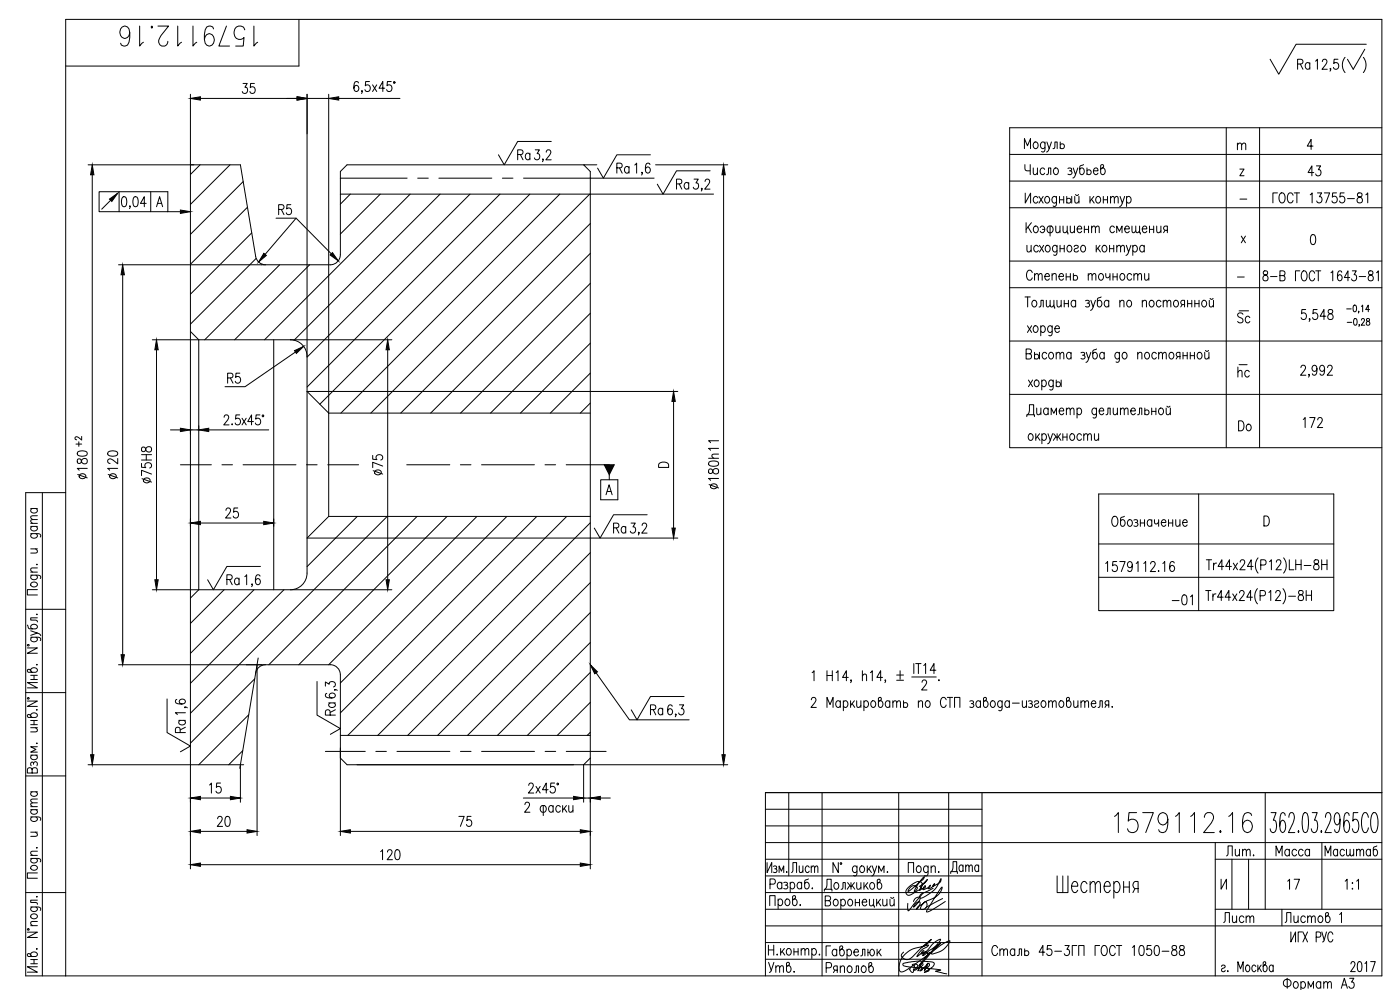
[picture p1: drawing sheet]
<svg xmlns="http://www.w3.org/2000/svg" width="420mm" height="297mm" viewBox="0 0 420 297" stroke-linecap="round" stroke-linejoin="round" font-family="sans-serif">
<defs><g id="words">
<g font-size="10.1">
<text x="34.9" y="15.2">1579112.16</text>
<text x="333.7" y="251.2">1579112.16</text>
</g>
<text font-size="8.4" x="401.8" y="22.9">( )</text>
<text font-size="7.1" x="284.3" y="263.2">Дата</text>
<g font-size="6.6">
<text x="72" y="29.3">35</text>
<text x="184.1" y="53.3">Ra</text>
<text x="307.3" y="85.4">Степень точности</text>
<text x="370.8" y="130.5">Do</text>
<text x="27.5" y="145" transform="rotate(-90 27.5 145)">180</text>
<text x="36.7" y="145" transform="rotate(-90 36.7 145)">120</text>
<text x="217" y="147.8" transform="rotate(-90 217 147.8)">180h11</text>
<text x="183.1" y="161.2">Ra</text>
<text x="67.4" y="176.7">Ra</text>
<text x="351" y="182.7">-01</text>
<text x="102" y="215.9" transform="rotate(-90 102 215.9)">Ra</text>
<text x="62.1" y="239.2">15</text>
<text x="113.2" y="259.3">120</text>
<text x="236.7" y="263.2">Лист</text>
<text x="385.6" y="268.1">17</text>
<text x="404.3" y="292.8">2017</text>
<text x="384.2" y="298.1">Фоpмат А3</text>
</g>
<g font-size="6.2">
<text x="388.4" y="21.9">Ra</text>
<text x="154.5" y="49">Ra</text>
<text x="391.6" y="54">43</text>
<text x="202.1" y="57.9">Ra</text>
<text x="82.9" y="65.6">R5</text>
<text x="381" y="62.1">ГОСТ 13755-81</text>
<text x="378.2" y="85.4">8-В ГОСТ 1643-81</text>
<text x="307.6" y="102">хорде</text>
<text x="370.4" y="98.1">Sc</text>
<text x="67.4" y="116.1">R5</text>
<text x="307.6" y="118.2">хорды</text>
<text x="370.8" y="114.3">hc</text>
<text x="390.2" y="129.5">172</text>
<text x="116.1" y="143.6" transform="rotate(-90 116.1 143.6)">75</text>
<text x="46.6" y="146" transform="rotate(-90 46.6 146)">75H8</text>
<text x="66.7" y="156.6">25</text>
<text x="332.7" y="159.1">Обозначение</text>
<text x="194.4" y="215.5">Ra</text>
<text x="56.8" y="221.2" transform="rotate(-90 56.8 221.2)">Ra</text>
<text x="64.2" y="249.1">20</text>
<text x="136.9" y="249.1">75</text>
<text x="367.2" y="257.9">Лит.</text>
<text x="382.1" y="257.9">Масса</text>
<text x="396.9" y="257.9">Масштаб</text>
<text x="366.2" y="278">Лист</text>
<text x="384.9" y="278">Листов</text>
<text x="296.7" y="287.9">Сталь 45-3ГП ГОСТ 1050-88</text>
<text x="229.7" y="292.8">Утв.</text>
</g>
<g font-size="5.3">
<text x="370.4" y="46.2">m</text>
<text x="25.8" y="135.1" transform="rotate(-90 25.8 135.1)">+2</text>
</g>
<text font-size="4.4" x="196.8" y="141.5">D</text>
<g font-size="2.6">
<text x="371.1" y="61">-</text>
<text x="370.4" y="84.3">-</text>
</g>
</g></defs>
<g fill="none" stroke="#000" stroke-width=".3">
<path d="M89.7 5.8v14h-70M396.9 18.5l.4-.7h.5l.4 .5-.3 1.1-1.2 1.4h1.6M410 13.3h-21l-5.2 9-2.6-4.5M57.2 28.3v232.4M60.1 29.5h29.1M92.2 28.3l-.1 143.6a5 5 0 0 1-5 5M92.2 29.5h6.4M98.6 28.3v95.6M101.7 29.5h18.3M107.6 24.9a.64 .64 0 0 0-1-.3 2.02 2.02 0 0 0 .3 2.9 .88 .88 0 0 0 .8-1.1 .88 .88 0 0 0-1.1-.7l-.4 .8M108.7 27.3h-.2h.2l-.2 .7M110.9 24.5h-1.2l-.1 1.2a.92 .92 0 0 1 1.3 .1 .92 .92 0 0 1 0 1.3 .92 .92 0 0 1-1.3 .1l-.1-.3"/>
<path d="M111.8 25.5l1.3 2M113.1 25.5l-1.3 2M115.5 26.5h-1.8l1.2-2v3M117.4 24.5h-1.1l-.1 1.2a.92 .92 0 0 1 1.2 .1 .92 .92 0 0 1 0 1.3 .92 .92 0 0 1-1.2 .1l-.2-.3M118.2 24.5h.3v.4h-.3zM368 38.3v96M378 38.3v96M414.7 38.3h-111.7v96h111.7M26.4 49.5h45.7l4.6 27.4a3 3 0 0 0 3 2.5M27.7 52.4v174M29.7 57.5h20.7v6h-20.7zM35.7 57.5v6"/>
<path d="M36.8 59.2l.6-.2a1.77 1.77 0 0 1 .5 2.5l-.2 .4-.6 .1a1.77 1.77 0 0 1-.5-2.4zM40.2 59.2l.6-.2a1.77 1.77 0 0 1 .6 2.5l-.3 .4-.5 .1a1.77 1.77 0 0 1-.6-2.4zM45.2 57.5v6M60 49.5l-2.8 2.9M69 49.5l-11.8 11.8M73 54.5l-15.8 15.8M102.2 53.5h20M102.2 58.2h111.9M105.1 58.2l-2.9 3M114.1 58.2l-11.9 12M123.1 58.2l-43.7 43.7M125.4 53.5h3.1"/>
<path d="M131.7 53.5h15.9M132.1 58.2l-43.8 43.9M141.1 58.2l-49 49M150 58.2l-57.9 57.9M150.8 53.5h3.1M157.1 53.5h39.2M159 58.2l-63 63.1M163 47.8h-.2h.2l-.2 .7M163.9 45.7l.5-.7 .7 .1 .2 .4-.3 1-1.2 1.4h1.6M165.4 42.4h-10l-4.1 7.1-1.7-3.1M168 58.2l-65.7 65.7M175.2 49.5h-71l-2 2-.1 24.9a3 3 0 0 1-3 3h-63.5"/>
<path d="M177 58.2l-65.7 65.7M179.1 49.5h-3.9l2 2v209.2M192.8 51.8h-.2h.2l-.2 .7M195.1 49.4l-.2-.3-.5-.2a1.62 1.62 0 0 0-.7 2l.1 .6a.67 .67 0 0 0 .6 .5 .67 .67 0 0 0 .7-.5l.1-.4a.89 .89 0 0 0-.8-1l-.6 .4-.1 .4M195.2 46.4h-10.1l-4 7.1-1.8-3.1M196.8 49.5h21.6M210.7 56.6h-.2h.2l-.2 .7M211.6 54.5l.5-.8 .6 .2 .3 .4-.4 1-1.1 1.4h1.6M213.1 51.3h-10.1l-4 6.9-1.7-2.9M217.2 52.4v174M303 54.3h111.7M303 46.3h111.7"/>
<path d="M307.4 44.6v-3l1 2.1 .9-2.1v3M307.6 49.4l.2 1.7 1.4 .2M307.7 57.9v3l1.6-3v3M309.2 49.4v3M310.1 50.4l.1 1.8 .6 .2 .6-.6M310.4 42.7a.97 .97 0 0 1 1.2 .7 .97 .97 0 0 1-.6 1.2 1.03 1.03 0 0 1-1-.7 1.03 1.03 0 0 1 .4-1.2zM311.4 50.4v2M311.5 59.4l-.3-.3a.97 .97 0 0 0-1.2 .6 .97 .97 0 0 0 .7 1.2h.3l.5-.4M311.8 58.9l1.3 2M313.1 58.9l-1.3 2M313.5 50.8a.67 .67 0 0 0-.6-.4 .67 .67 0 0 0-.6 .4l-.1 .7a.82 .82 0 0 0 .9 .9l.4-.4M313.6 43l-.2-.3a.97 .97 0 0 0-1.2 .7 .97 .97 0 0 0 .6 1.2h.4l.4-.4"/>
<path d="M313.6 42.6l-.1 2.7-.3 .3-.6-.1M313.9 59.1a.97 .97 0 0 1 1.2 .6 .97 .97 0 0 1-.7 1.2 1.02 1.02 0 0 1-.9-.7 1.02 1.02 0 0 1 .4-1.1zM314.1 52.4l.4-.2 .2-1.8h.7v2M314.2 42.6l.7 2 .7-2M314.9 44.6l-.3 .6-.5 .4M316 44.6l.5-.1 .1-1.9h.7v2M316.5 50.5a.64 .64 0 0 1 1 .3 .91 .91 0 0 1 .1 1.1 .91 .91 0 0 1-1.1 .3 1.2 1.2 0 0 1 0-1.7zM317.1 59.4l-.3-.3a.97 .97 0 0 0-1.2 .6 .97 .97 0 0 0 .7 1.2h.3l.5-.4M317.1 58.9l-.2 2.8-.3 .2-.6-.1M318 59.9h1.2M318 58.9v2M318.2 43.5a.73 .73 0 0 1 1.2 0 .73 .73 0 0 1-.4 1.1h-.5l-.3-.3"/>
<path d="M318.2 42.6v2M319.2 58.9v2M320.1 59.8a.73 .73 0 0 1 1.2 0 .73 .73 0 0 1-.3 1.1h-.5l-.4-.3M320.1 58.9v2M320.5 50.5a.73 .73 0 0 1 1.1 .3l-.3 .5h-.3M321.3 51.3l.5 .5-.2 .3-.3 .3-.8-.2M321.6 58.9v2M322.1 50.4l.7 2 .7-2M322.5 58.9l.2 1.9 .5 .1 .6-.5M322.8 52.4l-.5 .9-.3 .1M322.8 58.4l.3 .2 .6-.2M323.8 58.9v2"/>
<path d="M325.2 49.4l-1.1 .4v2.3a.58 .58 0 0 0 1 .1 .95 .95 0 0 0 .3-1.2 .95 .95 0 0 0-1.1-.5l-.3 .3M326.2 51.3a.73 .73 0 0 1 1.2 0 .73 .73 0 0 1-.4 1.1h-.5l-.3-.3M326.2 50.4v2M327.1 58.9v2M327.6 59.8l.8 1.1M328.1 51.3h1.4l-.2-.8a.64 .64 0 0 0-1 .3 .91 .91 0 0 0-.1 1.1 .91 .91 0 0 0 1.1 .3l.2-.2M328.3 58.9l-1.2 1.5M329.2 59.1a.97 .97 0 0 1 1.2 .6 .97 .97 0 0 1-.6 1.2 1.02 1.02 0 0 1-1-.7 1.02 1.02 0 0 1 .4-1.1zM330.8 50.4a1 1 0 0 1 .9 1 1 1 0 0 1-.9 1l-.5-.6v-2.1l.7-.3 .2 .4-.1 .3-.8 .7M331.1 59.9h1.3M331.1 58.9v2M332.4 58.9v2"/>
<path d="M333.3 59.5l.6-.6 .4 .2 .1 1.8M333.3 58.9v2M334.4 59.5l.6-.6 .5 .2 .1 1.8M336.1 58.9l.7 2 .7-2M338.1 59.4a.66 .66 0 0 1 .6-.5 .66 .66 0 0 1 .7 .5l.1 .4a.9 .9 0 0 1-.9 1.1l-.5-.4M338.1 58.9v3M372.1 50.7h1.2l-1.2 2h1.2M394 43.8h-1.7l1.2-2v3M33.2 60.1l-2.7 2.7M39.1 61.9h-.2h.2l-.2 .7M43.9 61h-1.7l1.1-2v3M47 62l.9-3 .9 3"/>
<path d="M47.3 61h1.2M50.4 63.5h3.7M74.3 62.2l-17.1 17.1M75.6 69.9l-18.4 18.4M76.9 77.5l-19.7 19.8M82.8 65.5h6.1l10.5 10.6M83.9 79.4l-22.5 22.5M88.9 65.5l-9.3 10.8M92.9 79.4l-22.5 22.5M177.2 67.1l-56.9 56.8M177.2 76l-48 47.9M303 78.3h111.7"/>
<path d="M303 62.3h111.7M307.9 66.8v3M308.2 73.6l.1 1.9 .6 .1 .6-.6M308.5 68.1l1 1.7M309.5 73.6v2M309.5 66.8l-1.6 2M310.5 68a.64 .64 0 0 1 1 .2 .91 .91 0 0 1 0 1.2 .91 .91 0 0 1-1 .3 1.2 1.2 0 0 1 0-1.7zM311.6 74l-.2-.2a.97 .97 0 0 0-1.2 .6 .97 .97 0 0 0 .6 1.2h.4l.4-.4M312 73.6l1.2 2M312.2 68.2a.67 .67 0 0 1 .6-.4 .67 .67 0 0 1 .6 .4l.1 .8a.82 .82 0 0 1-.9 .8l-.4-.4M312.9 68.8h.6M313.2 73.6l-1.2 2"/>
<path d="M314 73.8a.97 .97 0 0 1 1.3 .6 .97 .97 0 0 1-.7 1.2 1.02 1.02 0 0 1-1-.7 1.02 1.02 0 0 1 .4-1.1zM314.6 68h1.1a1.18 1.18 0 0 1-.2 1.8l-.9-.1a1.23 1.23 0 0 1 0-1.7zM315.1 67.8v3M316.9 67.8l.1 1.9 .5 .1 .6-.5M317.2 74l-.2-.2a.97 .97 0 0 0-1.2 .6 .97 .97 0 0 0 .6 1.2h.4l.4-.4M317.2 73.6l-.1 2.7-.3 .3-.6-.1M318.1 67.8v2M318.1 74.6h1.3M318.1 73.6v2M319 67.8l.1 1.9 .6 .1 .6-.5M319.4 73.6v2M320.3 67.8v2h.2v.4"/>
<path d="M320.5 73.8a.97 .97 0 0 1 1.3 .6 .97 .97 0 0 1-.7 1.2 1.03 1.03 0 0 1-.9-.7 1.03 1.03 0 0 1 .3-1.1zM321.2 67.8l.1 1.9 .6 .1 .6-.5M322.4 74a.66 .66 0 0 1 .6-.4 .66 .66 0 0 1 .6 .4l-.1 .3-1 .4-.1 .5a.67 .67 0 0 0 .6 .4 .67 .67 0 0 0 .6-.4M322.5 67.8v2M323.3 68.7h1.3l-.2-.7a.64 .64 0 0 0-1 .2 .91 .91 0 0 0-.1 1.2 .91 .91 0 0 0 1.1 .3l.2-.3M324.7 73.8a.97 .97 0 0 1 1.2 .6 .97 .97 0 0 1-.7 1.2 1.02 1.02 0 0 1-.9-.7 1.02 1.02 0 0 1 .4-1.1zM325.4 68.8h1.3M325.4 67.8v2M326.7 67.8v2M327.6 68.4l.6-.6 .4 .2 .2 1.8M327.6 67.8v2M328.8 68.4l.5-.6 .5 .2 .1 1.8"/>
<path d="M329 73.6v2M329.4 74.5l.9 1.1M330.1 73.6l-1.1 1.4M331.1 73.8a.97 .97 0 0 1 1.2 .6 .97 .97 0 0 1-.7 1.2 1.02 1.02 0 0 1-.9-.7 1.02 1.02 0 0 1 .4-1.1zM333 74.6h1.3M333 73.6v2M334.3 73.6v2M334.5 68.2a.66 .66 0 0 0-.7-.4 .66 .66 0 0 0-.6 .4 .91 .91 0 0 0 0 1.2 .91 .91 0 0 0 1 .3l.3-.3M335.1 69.8v-2l.8 1.6 .8-1.6v2M335.2 74.2l.5-.6 .5 .2 .1 1.8M335.2 73.6v2M336.3 74.2l.6-.6 .4 .2 .1 1.8"/>
<path d="M336.8 60.9l-.4 .9-.4 .1M337.5 68.7h1.4l-.1-.6a.59 .59 0 0 0-.9-.1 .95 .95 0 0 0-.4 1.2 .95 .95 0 0 0 1.2 .5l.2-.3M338 73.6l.7 2 .7-2M338.7 75.6l-.2 .6-.6 .4M339.7 67.8l.1 1.9 .5 .1 .6-.5M340 74l.2-.2a.97 .97 0 0 1 1.2 .6 .97 .97 0 0 1-.6 1.2h-.4l-.4-.4M340 73.6v3M340.9 67.8l.1 1.9 .4 .1 .6-.5M342 67.8v2h.2v.4M342.8 68.7h1.4l-.1-.6a.59 .59 0 0 0-1-.1 .95 .95 0 0 0-.3 1.2 .95 .95 0 0 0 1.1 .5l.3-.3M343.4 74l-.2-.2a.95 .95 0 0 0-1.2 .5 .95 .95 0 0 0 .4 1.2 .64 .64 0 0 0 1-.3M343.4 73.6v2"/>
<path d="M345 68.8h1.2M345 67.8v2M346.2 67.8v2M347.1 67.8l.2 1.9 .5 .1 .6-.5M348.4 67.8v2M349.7 69.1l-.5 .7M350.3 69.1l-.9-.1-.2-.5 .2-.5 .9-.2v2M372.5 70.8l1.3 2M373.8 70.8l-1.3 2M393.6 70.5l.6-.1a1.76 1.76 0 0 1 .5 2.4l-.2 .4-.6 .2a1.76 1.76 0 0 1-.5-2.4zM36.8 82.5v113.9M57.2 99.4l2.4 2.5v75l-2.4 2.5"/>
<path d="M177.2 85l-39 38.9M177.2 94l-30 29.9M303 86.3h111.7M307.6 89.1h1.6M308.4 89.1v3M310 90.2a.64 .64 0 0 1 1 .3 .91 .91 0 0 1 .1 1.1 .91 .91 0 0 1-1.1 .4 1.2 1.2 0 0 1 0-1.8zM311.8 92.1l.5-.1 .1-1.9h.7v2M314 90.1l.1 1.9 .5 .1 .6-.6M315.2 90.1l.1 1.9 .4 .1 .6-.6M316.3 90.1v2h.2v.4M317.2 90.1l.1 1.9 .6 .1 .6-.6M318.5 90.1v2"/>
<path d="M319.4 91.1h1.2M319.4 90.1v2M320.6 90.1v2M322.8 90.5a.67 .67 0 0 0-.6-.4 .67 .67 0 0 0-.6 .4 .85 .85 0 0 0 0 1.3 .85 .85 0 0 0 1.2-.1M322.8 90.1v2M325.8 90.2a.73 .73 0 0 1 1.1 .3l-.3 .5h-.4M326.6 91l.4 .5-.1 .3-.3 .3-.8-.1M327.4 90.1l.7 2 .7-2M328.1 92.1l-.5 .9-.3 .1M330.5 89.1l-1.1 .4v2.3a.58 .58 0 0 0 1 .2 .95 .95 0 0 0 .3-1.3 .95 .95 0 0 0-1.1-.5l-.3 .3M332.8 90.5a.66 .66 0 0 0-.7-.4 .66 .66 0 0 0-.6 .4 .91 .91 0 0 0 0 1.1 .91 .91 0 0 0 1 .4l.3-.3M332.8 90.1v2"/>
<path d="M336.1 90.7l.5-.6 .6 .1 .1 1.9M336.1 90.1v2M338.5 90.2a.65 .65 0 0 1 1 .3l.1 .7a.82 .82 0 0 1-.9 .9l-.2-.1a1.23 1.23 0 0 1 0-1.8zM342.8 90.7l.6-.6 .6 .1 .1 1.9M342.8 90.1v2M345.2 90.2a.64 .64 0 0 1 1 .3 .91 .91 0 0 1 .1 1.1 .91 .91 0 0 1-1.1 .4 1.2 1.2 0 0 1 0-1.8zM348.4 90.5a.67 .67 0 0 0-.6-.4 .67 .67 0 0 0-.6 .4 .91 .91 0 0 0-.1 1.1 .91 .91 0 0 0 1.1 .4l.2-.3M349.1 90.7l.6-.6 .4 .1 .1 1.9M349.1 90.1v2M350.2 90.7l.6-.6 .5 .1 .1 1.9M352.5 90.2a.64 .64 0 0 1 1.1 .3 .91 .91 0 0 1 0 1.1 .91 .91 0 0 1-1.1 .4 1.2 1.2 0 0 1 0-1.8zM354.8 91.4l-.4 .7"/>
<path d="M355.5 91.4l-.9-.2-.2-.4 .2-.6 .9-.1v2M356.4 91.1h1.3M356.4 90.1v2M357.7 90.1v2M358.6 91.1h1.2M358.6 90.1v2M359.8 90.1v2M361 90.2a.64 .64 0 0 1 1 .3 .91 .91 0 0 1 0 1.1 .91 .91 0 0 1-1 .4 1.2 1.2 0 0 1 0-1.8zM362.9 90.1l.1 1.9 .6 .1 .6-.6M363.2 89.5a.5 .5 0 0 0 .4 .3 .5 .5 0 0 0 .5-.3M364.2 90.1v2M391.9 92.9h-1.2l-.1 1.3a.92 .92 0 0 1 1.2 0 .92 .92 0 0 1 0 1.3 .92 .92 0 0 1-1.2 .1l-.1-.3"/>
<path d="M393.1 95.7h-.2h.2l-.2 .7M395.3 92.9h-1.2l-.1 1.3a.92 .92 0 0 1 1.3 0 .92 .92 0 0 1 0 1.3 .92 .92 0 0 1-1.3 .1l-.1-.3M397.9 94.9h-1.7l1.1-2v3M398.7 93a.68 .68 0 0 0 .2 1 .94 .94 0 0 1 1.2 .9 .94 .94 0 0 1-1 1 .98 .98 0 0 1-.6-1.2 .98 .98 0 0 1 1.1-.7 .61 .61 0 0 0 .4-.6 .61 .61 0 0 0-.5-.5zM404.2 92.7h1.3M404.3 96.7h1.4M406.3 91.6l.4-.1 .3 .4v1.3l-.3 .3-.6-.3zM406.5 95.7l.3-.1 .4 .4v1.2l-.4 .4-.5-.4-.1-.8zM407.8 93.4l-.1 .5M408 97.5h-.2h.2l-.2 .5M408.6 91.9l.4-.4v2M408.6 96.1l.3-.5h.3l.3 .4-.2 .6-.8 1h1.1"/>
<path d="M410.2 95.7v.5a.73 .73 0 0 1 .8 .5 .73 .73 0 0 1-.3 .9 .64 .64 0 0 1-.7-.7 .64 .64 0 0 1 .8-.6l.2-.2-.1-.4zM411 92.9h-1.1l.7-1.4v2M45.7 101.9h71.9M47 105v69M82.1 101.9v75M87.1 101.9a5 5 0 0 1 5 5M88.7 105.6l-15.1 10.4h-6.1M116.4 105v69M177.2 103l-21 20.9M177.2 112l-12 11.9M203.4 117.5h-111.3l6.5 6.4M303 102.3h111.7"/>
<path d="M303 118.3h111.7M308 106.1h1a.82 .82 0 0 1 .6 .8 .82 .82 0 0 1-.6 .8h-1v-3h1a.73 .73 0 0 1 .6 .7 .73 .73 0 0 1-.6 .7M310.5 106.6a.73 .73 0 0 1 1.2 0 .73 .73 0 0 1-.4 1.1h-.5l-.3-.3M310.5 105.7v2M312 105.7v2M314.1 106.1a.66 .66 0 0 0-.6-.4 .66 .66 0 0 0-.6 .4 .91 .91 0 0 0-.1 1.1 .91 .91 0 0 0 1.1 .4l.2-.3M315 105.9a.64 .64 0 0 1 1.1 .2 .91 .91 0 0 1 0 1.1 .91 .91 0 0 1-1.1 .4 1.2 1.2 0 0 1 0-1.7zM317 106.3l.6-.6 .4 .2 .1 1.8M317 105.7v2M318.1 106.3l.6-.6 .5 .2 .1 1.8M321.4 106.1a.66 .66 0 0 0-.6-.4 .66 .66 0 0 0-.6 .4 .85 .85 0 0 0 0 1.3 .85 .85 0 0 0 1.2-.1M321.4 105.7v2"/>
<path d="M324.4 105.9a.73 .73 0 0 1 1.2 .2l-.4 .5h-.3M325.2 106.6l.5 .5-.1 .3-.4 .3-.8-.1M326 105.7l.7 2 .7-2M326.7 107.7l-.2 .6-.6 .4M329.1 104.7l-.8 .3-.3 .4v1.7l.2 .5a.95 .95 0 0 0 1.2-.5 .95 .95 0 0 0-.4-1.2 .64 .64 0 0 0-1 .2M331.4 106.1a.67 .67 0 0 0-.6-.4 .67 .67 0 0 0-.7 .4 .85 .85 0 0 0 .1 1.3 .85 .85 0 0 0 1.2-.1M331.4 105.7v2M336 106.1l-.3-.2a.64 .64 0 0 0-1 .2 .91 .91 0 0 0 0 1.1 .91 .91 0 0 0 1 .4l.3-.3M336 105.7l-.2 2.7-.3 .3-.6-.1M337.1 105.9a.64 .64 0 0 1 1 .2 .91 .91 0 0 1 .1 1.1 .91 .91 0 0 1-1.1 .4 1.2 1.2 0 0 1 0-1.7zM341.4 106.3l.6-.6 .6 .2 .1 1.8M341.4 105.7v2"/>
<path d="M343.8 105.9a.64 .64 0 0 1 1.1 .2 .91 .91 0 0 1 0 1.1 .91 .91 0 0 1-1.1 .4l-.3-.7zM347 106.1a.66 .66 0 0 0-.6-.4 .66 .66 0 0 0-.6 .4 .91 .91 0 0 0 0 1.1 .91 .91 0 0 0 1 .4l.2-.3M347.7 106.3l.6-.6 .5 .2 .1 1.8M347.7 105.7v2M348.9 106.3l.5-.6 .5 .2 .1 1.8M351.2 105.9a.64 .64 0 0 1 1 .2 .91 .91 0 0 1 0 1.1 .91 .91 0 0 1-1 .4l-.4-.7zM353.4 107l-.4 .7M354.1 107l-.9-.1-.2-.5 .2-.5 .9-.2v2M355 106.7h1.3M355 105.7v2M356.3 105.7v2M357.2 106.7h1.3"/>
<path d="M357.2 105.7v2M358.5 105.7v2M359.6 105.9a.64 .64 0 0 1 1 .2 .91 .91 0 0 1 .1 1.1 .91 .91 0 0 1-1.1 .4 1.23 1.23 0 0 1 0-1.7zM361.6 105.7l.1 1.9 .5 .1 .6-.6M361.8 105.1l.3 .3 .6-.3M362.8 105.7v2M390.4 110.3l.5-.7 .7 .1 .2 .5-.3 1-1.2 1.4h1.6M392.9 112.4h-.2h.2l-.2 .8M395.2 110.6a.8 .8 0 0 1-.8 .8 .89 .89 0 0 1-.6-1.1 .89 .89 0 0 1 1.1-.6 2.2 2.2 0 0 1-.4 2.9l-.5-.2-.1-.3M397.5 110.6a.8 .8 0 0 1-.8 .8 .89 .89 0 0 1-.7-1.1 .89 .89 0 0 1 1.2-.6 2.2 2.2 0 0 1-.4 2.9l-.5-.2-.2-.3M398.4 110.3l.5-.7 .7 .1 .2 .5-.3 1-1.2 1.4h1.6M51.1 129h3"/>
<path d="M54.1 139.5h9.3M57.2 129h2.4M62.6 129h18M66.6 139.5h3.2M67.3 125.2l.4-.7 .7 .1 .2 .5-.3 1-1.1 1.4h1.5M69.7 127.2v.3zM71.9 124.5h-1.1l-.1 1.3a.92 .92 0 0 1 1.2 .1 .92 .92 0 0 1 0 1.2 .92 .92 0 0 1-1.2 .1l-.1-.3M72.6 125.5l1.3 2M73 139.5h15.8M73.9 125.5l-1.3 2M76.1 126.5h-1.8l1.2-2v3M78 124.5h-1.1l-.1 1.3a.92 .92 0 0 1 1.2 .1 .92 .92 0 0 1 0 1.2 .92 .92 0 0 1-1.2 .1l-.2-.3"/>
<path d="M78.8 124.6h.3v.4h-.3zM92 139.5h3.2M98.4 139.5h9.2M98.6 123.9v31l-6.5 6.5h111.3M98.6 123.9h78.6M122.1 139.5h12.9M138.2 139.5h3.1M144.5 139.5h15.9M163.6 139.5h3.1M169.9 139.5h12.9M177.2 120.9l-3.1 3M202.2 120.4v38.1"/>
<path d="M308.2 125v-.6h2.2v.6M308.4 124.4a3.1 3.1 0 0 0 .5-3h1.3v3M308.9 130.3a.97 .97 0 0 1 1.2 .6 .97 .97 0 0 1-.6 1.2 1.02 1.02 0 0 1-1-.7 1.02 1.02 0 0 1 .4-1.1zM310.9 130.1v2M311.1 122.4l.1 1.9 .6 .1 .6-.5M311.3 131l.8 1.1M312 130.1l-1.1 1.5M312.4 122.4v2M312.7 130.6l.2-.3a.97 .97 0 0 1 1.2 .6 .97 .97 0 0 1-.6 1.2h-.4l-.4-.4M312.7 130.1v3M314.5 130.1l.7 2 .7-2M314.6 122.9a.67 .67 0 0 0-.7-.5 .67 .67 0 0 0-.6 .5 .85 .85 0 0 0 0 1.2 .85 .85 0 0 0 1.3-.1"/>
<path d="M314.6 122.4v2M315.2 132.1l-.5 .9-.3 .1M315.5 124.4v-2l.8 1.6 .8-1.6v2M316.2 130.1l1.1 1.3 1-1.3M316.9 131l-.8 1.1M317.3 130.1v2M317.6 131l.8 1.1M317.9 123.3h1.3l-.1-.6a.59 .59 0 0 0-.9-.1 .95 .95 0 0 0-.4 1.2 .95 .95 0 0 0 1.2 .5l.2-.3M319 131.1h1.2M319 130.1v2M320 123l.6-.6 .5 .2 .1 1.8M320 122.4v2"/>
<path d="M320.2 130.1v2M321.2 123l.6-.6 .4 .2 .1 1.8M321.4 130.3a.97 .97 0 0 1 1.2 .6 .97 .97 0 0 1-.7 1.2 1.02 1.02 0 0 1-.9-.7 1.02 1.02 0 0 1 .4-1.1zM323.2 122.9a.67 .67 0 0 1 .7-.5 .67 .67 0 0 1 .6 .5 .91 .91 0 0 1 0 1.1 .91 .91 0 0 1-1 .3l-.3-.3M323.2 122.4v3M324.6 130.6a.66 .66 0 0 0-.7-.5 .66 .66 0 0 0-.6 .5l-.1 .7a.8 .8 0 0 0 .9 .8l.5-.4M325.3 130.7l.5-.6 .5 .2 .1 1.8M325.3 130.1v2M326.4 130.7l.6-.6 .4 .2 .1 1.8M328.5 130.1l.1 1.9 .5 .1 .6-.5M329.1 122.9l-.3-.3a.64 .64 0 0 0-1 .3 .91 .91 0 0 0 0 1.1 .91 .91 0 0 0 1 .3l.3-.3M329.1 122.4l-.1 2.7-.4 .3-.6-.1"/>
<path d="M329.7 130.1v2M329.9 123.3h1.3l-.2-.7a.65 .65 0 0 0-1 .3l-.1 .7a.82 .82 0 0 0 .9 .8l.4-.4M331.9 124.4l.5-.1 .1-1.9h.7v2M334.1 122.4l.1 1.9 .6 .1 .6-.5M335.4 122.4v2M336.3 123l.5-.6 .5 .2 .1 1.8M336.3 122.4v2M337.4 123l.6-.6 .4 .2 .2 1.8M339.4 123.3h1.3l-.1-.6a.59 .59 0 0 0-.9-.1 .95 .95 0 0 0-.4 1.2 .95 .95 0 0 0 1.2 .5l.2-.3M341.4 124.4l.5-.1 .1-1.9h.7v2M343.6 123.3a.74 .74 0 0 1 1.2 0 .74 .74 0 0 1-.4 1.1h-.5l-.3-.3M343.6 122.4v2"/>
<path d="M345.6 123.4h1.3M345.6 122.4v2M346.9 122.4v2M348 122.6a.64 .64 0 0 1 1.1 .3 .91 .91 0 0 1 0 1.1 .91 .91 0 0 1-1.1 .3 1.2 1.2 0 0 1 0-1.7zM350 122.4l.1 1.9 .6 .1 .5-.5M350.2 121.9l.4 .2 .5-.2M351.2 122.4v2M9.2 157.9h2M9.2 157h2M9.2 152.6h2M9.6 157.9a.67 .67 0 0 0-.4 .7 .67 .67 0 0 0 .4 .6 .85 .85 0 0 0 1.3 0 .85 .85 0 0 0-.1-1.3M9.6 152.6a.67 .67 0 0 0-.4 .6 .67 .67 0 0 0 .4 .6 .85 .85 0 0 0 1.3 0 .85 .85 0 0 0-.1-1.2"/>
<path d="M11.2 155.9l-1.8 .1-.2 .5 .6 .5M11.2 154.7l-1.8 .2-.2 .4 .6 .6M12.7 147.8v145M19.7 147.8h-12v145h407v-287h-395v287M60.1 156.9h19.1M98.6 154.9h78.6M107.2 154.9l-15.1 15.1M116.2 154.9l-59 59.1M125.2 154.9l-44.5 44.5M134.2 154.9l-44.5 44.5M143.1 154.9l-44.5 44.5M152.1 154.9l-49.9 50"/>
<path d="M161.1 154.9l-58.9 59M170.1 154.9l-65.7 65.7M177.2 156.9l-63.8 63.7M180.3 144h5.1v6h-5.1zM181.9 148.4l.9-2.9 .9 2.9M182.2 147.5h1.2M182.8 142.4v1.6M191.8 159.8h-.2h.2l-.2 .7M192.7 157.7l.5-.8h.4l.5 .6-.4 1-1.1 1.5h1.6M194.2 154.4h-10.1l-4 7-1.7-2.9M329.7 148.2h70.6v35h-70.6zM359.7 148.2v35"/>
<path d="M379.3 154.8h.8a1.75 1.75 0 0 1 0 3h-.8zM9.2 172.6l2.7 .1 .3 .3-.1 .6M9.2 160.1l2.7 .1 .3 .4-.1 .5M9.2 171.7h2M9.2 164.7h2M9.4 175a.95 .95 0 0 1 1.2-.4 .95 .95 0 0 1 .5 1.2 .95 .95 0 0 1-1.2 .3 .95 .95 0 0 1-.5-1.1zM9.6 172.6l-.2 .2a.64 .64 0 0 0 .2 1 .91 .91 0 0 0 1.1 .1 .91 .91 0 0 0 .4-1.1l-.3-.2M9.6 160.1l-.2 .2a.64 .64 0 0 0 .2 1.1 .91 .91 0 0 0 1.1 0 .91 .91 0 0 0 .4-1.1l-.3-.2M10.6 164.7l.6 .6-.1 .5-1.9 .1M10.9 169.4h.3zM11.2 176.9h-3v1.6h3M11.2 170.4l-1.8 .1-.2 .6 .6 .6"/>
<path d="M45.7 176.9h71.9M67.3 176.9l-10.1 10.2M75.7 175.3h-.2h.2l-.2 .7M76.2 176.9l-19 19.1M78 172.9a.64 .64 0 0 0-1-.3 2.02 2.02 0 0 0 .3 2.8 .88 .88 0 0 0 .8-1 .88 .88 0 0 0-1.1-.7l-.3 .8M78.2 170h-10.1l-4 6.9-1.8-2.9M85.2 176.9l-28 28.1M177.2 165.8l-54.9 54.8M177.2 174.8l-45.9 45.8M329.7 163.2h70.6M329.7 173.2h70.6M331.8 169.1l.6-.6v3"/>
<path d="M335.1 168.5h-1.1l-.1 1.3a.92 .92 0 0 1 1.2 .1 .92 .92 0 0 1 0 1.2 .92 .92 0 0 1-1.2 .1l-.1-.3M336.1 168.5h1.6l-1.2 3M339.8 169.5a.81 .81 0 0 1-.8 .8 .89 .89 0 0 1-.6-1.1 .89 .89 0 0 1 1.1-.6 2.56 2.56 0 0 1 0 2.7l-.6 .2-.4-.4M341 169.1l.5-.6v3M343.3 169.1l.5-.6v3M345.3 169.2l.5-.7h.4l.5 .6-.3 1-1.2 1.4h1.6M347.7 171.2v.3zM349 169.1l.5-.6v3M352.4 168.9l-.1-.3-.6-.1a2.21 2.21 0 0 0-.3 2.8 .65 .65 0 0 0 1-.2l.1-.5a.89 .89 0 0 0-.8-1l-.6 .5-.1 .4M361.8 177.2h1.6M362 168h1.6M362.6 177.2v3"/>
<path d="M362.8 168v3M364 178.2v2M364.2 169v2M364.9 178.2a.8 .8 0 0 0-.9 .8M365.1 169a.8 .8 0 0 0-.9 .8M367.1 179.2h-1.7l1.1-2v3M367.3 170h-1.7l1.1-2v3M369.4 179.2h-1.7l1.1-2v3M369.6 170h-1.8l1.2-2v3M370 178.2l1.2 2M370.1 169l1.3 2M371.2 178.2l-1.2 2"/>
<path d="M371.4 169l-1.3 2M372 177.9l.5-.7h.4l.5 .6-.4 1-1.1 1.4h1.6M372.2 168.7l.4-.7h.5l.5 .5-.4 1-1.1 1.5h1.6M375.9 179.2h-1.7l1.1-2v3M376.1 170h-1.7l1.1-2v3M377.4 176.6a3.6 3.6 0 0 0 0 4.6M377.6 167.4a3.6 3.6 0 0 0 0 4.6M378.2 178.8h1a.82 .82 0 0 0 .6-.8 .82 .82 0 0 0-.6-.8h-1v3M378.4 169.5h1a.82 .82 0 0 0 .6-.8 .82 .82 0 0 0-.6-.7h-1v3M380.8 177.8l.6-.6v3M381 168.5l.6-.5v3M382.9 177.9l.4-.7h.5l.4 .6-.3 1-1.2 1.4h1.6"/>
<path d="M383.1 168.7l.4-.7h.5l.4 .5-.3 1-1.2 1.5h1.6M385 176.6a3.6 3.6 0 0 1 0 4.6M385.2 167.4a3.6 3.6 0 0 1 0 4.6M386.7 178.9h2.1M386.9 168v3h1.4M388.9 168v3M388.9 169.4h1.6M389.8 177.3a.66 .66 0 0 0 .3 1 .94 .94 0 0 1 1.1 .9 .94 .94 0 0 1-1 1 .98 .98 0 0 1-.6-1.2 .98 .98 0 0 1 1.1-.7 .68 .68 0 0 0 .3-1zM390.5 168v3M391.4 169.7h2M392 177.2v3M392 178.6h1.6"/>
<path d="M393.6 177.2v3M394.5 168.1a.66 .66 0 0 0 .2 1 .94 .94 0 0 1 1.1 .9 .94 .94 0 0 1-1 1 .98 .98 0 0 1-.5-1.2 .98 .98 0 0 1 1.1-.7 .68 .68 0 0 0 .2-1zM396.7 169.4h1.6M396.7 168v3M398.3 168v3M7.7 182.8h12M8.2 194.4h3l-3 1.6h3M8.2 187.5l.3 .8 .4 .4h1.7l.5-.2a.95 .95 0 0 0-.5-1.2 .95 .95 0 0 0-1.2 .4 .64 .64 0 0 0 .2 1M8.3 193.4h.4v.4h-.4zM9.2 191.2l2.7 .1 .3 .4-.1 .5M9.2 189.3l2 .6-2 .7M9.6 191.2l-.2 .2a.64 .64 0 0 0 .2 1.1 .91 .91 0 0 0 1.1 0 .91 .91 0 0 0 .4-1.1l-.3-.2"/>
<path d="M10.9 199.4h.3zM10.9 184.3h.3zM11.2 189.9l.6 .3 .4 .5M11.2 185.4h-2v.7l1.9 .1 .1 .4M35.6 199.4h42.9M73.9 199.4h25.2a3 3 0 0 1 3 3l.1 48.3M77.2 199.4v51.3M77.5 197.4l-5.4 32.1M79.7 199.4a3 3 0 0 0-3 2.5M177.2 183.8l-36.9 36.8M177.2 192.8l-27.9 27.8M274.2 199.1v3"/>
<path d="M274.8 199.1h1.6M275.6 199.1v3M277.2 199.7l.6-.6v3M7.7 207.8h12M8.2 210.4h3l-3 1.5h3M8.3 209.4h.4v.3h-.4zM9.2 214.8a1 1 0 0 1 1-.9 1 1 0 0 1 1 .9l-.6 .5h-2.1l-.3-.7 .4-.3 .3 .2 .7 .8M9.2 218.3h2M9.2 216.2h2M9.2 217.4h2M9.2 201.3a1 1 0 0 1 1-1 1 1 0 0 1 1 1l-.6 .4h-2.1l-.3-.7 .4-.2 .3 .1 .7 .8M9.2 202.6h2"/>
<path d="M9.2 203.9h2M10.2 202.6v1.3M10.2 216.2v1.2M10.6 218.3l.6 .6-.1 .6-1.9 .1M10.9 213h.3zM11.2 204.8h-3l3 1.6h-3M50.1 209.7v10.1l7.1 4-3.1 1.8M53.1 209.9l-.3 .1-.2 .5a1.63 1.63 0 0 0 2 .7l.9-.3a.84 .84 0 0 0-.8-1.2 .84 .84 0 0 0-.8 1.2l.7 .3M55.5 212.1v.3v-.3l.7 .3M74.6 214.5l-14.9 15M76.4 203.7l-19.2 19.3M95.1 204.5v10.1l7.1 4-3.1 1.7"/>
<path d="M97.7 205.9v-1.3l1.1 .7a.89 .89 0 0 1 1.4-.7 .89 .89 0 0 1-.1 1.5M100.5 206.9v.2v-.2l.7 .2M177.2 201.8l-18.9 18.8M177.2 210.7l-10 9.9M177.2 219.7l-1 .9M178.9 201.9l10 14.1h17.9M202.9 214.3h-.3h.3l-.3 .8M203.9 211.5h1.3l-.7 1.1a.89 .89 0 0 1 .7 1.4 .89 .89 0 0 1-1.5-.1M205.3 209h-10.1l-4 7-1.7-3M243.5 210l.5-.7h.4l.5 .5-.4 1-1.1 1.5h1.6M243.7 201.8l.6-.6v3.1M248.2 212.3v-3l.9 2.1 .9-2.1v3"/>
<path d="M248.2 201.2v3.1M248.2 202.7h1.6M249.8 201.2v3.1M250.9 201.8l.6-.6v3.1M252.2 210.7a.67 .67 0 0 0-.6-.5 .67 .67 0 0 0-.7 .5 .85 .85 0 0 0 .1 1.2 .85 .85 0 0 0 1.2-.1M252.2 210.3v2M253.1 210.7a.67 .67 0 0 1 .6-.5 .67 .67 0 0 1 .7 .5 .91 .91 0 0 1 0 1.1 .91 .91 0 0 1-1.1 .3l-.2-.3M253.1 210.3v3M254.6 203.2h-1.7l1.1-2v3.1M255.3 210.3v2M255.5 204.1h-.2h.2l-.2 .7M255.7 211.1l.8 1.2"/>
<path d="M256.4 210.3l-1.1 1.4M257.1 210.3l.1 1.8 .6 .2 .6-.6M258.4 210.3v2M258.8 202.8l.6-.5 .6 .1 .1 1.9M258.8 201.2v3.1M259.3 210.7a.67 .67 0 0 1 .6-.5 .67 .67 0 0 1 .6 .5 .91 .91 0 0 1 .1 1.1 .91 .91 0 0 1-1.1 .3l-.2-.3M259.3 210.3v3M261.2 201.8l.6-.6v3.1M261.7 210.4a.64 .64 0 0 1 1 .3 .91 .91 0 0 1 0 1.1 .91 .91 0 0 1-1 .3l-.4-.7zM264.1 210.3a1 1 0 0 1 .9 1 1 1 0 0 1-.9 1l-.5-.6v-2.2l.7-.2 .2 .4-.1 .3-.8 .7M264.9 203.2h-1.7l1.1-2v3.1M265.8 204.1h-.2h.2l-.2 .7"/>
<path d="M267 210.7a.66 .66 0 0 0-.6-.5 .66 .66 0 0 0-.6 .5 .91 .91 0 0 0-.1 1.1 .91 .91 0 0 0 1.1 .3l.2-.3M267 210.3v2M268 210.8l.5-.5 .5 .1 .1 1.9M268 210.3v2M269.1 210.8l.6-.5 .4 .1 .1 1.9M269.1 202.5h2.1M269.1 204.1h2.1M270.1 201.2v2.6M271.2 211.1a.73 .73 0 0 1 1.1 0 .73 .73 0 0 1-.3 1.2h-.5l-.3-.3M271.2 210.3v2M273.6 203.1h7.4M275.6 210.8l.6-.5 .6 .1 .1 1.9"/>
<path d="M275.6 210.3v2M276.7 204.7l.5-.7h.4l.5 .6-.4 1-1.1 1.4h1.6M278 210.4a.64 .64 0 0 1 1 .3 .91 .91 0 0 1 .1 1.1 .91 .91 0 0 1-1.1 .3 1.23 1.23 0 0 1 0-1.7zM280.9 201.1h-1.7l1.1-2v3M281.8 204v.3zM284 210a.89 .89 0 0 0-1.1-.7 .89 .89 0 0 0-.7 1.1v.7a.89 .89 0 0 0 .7 1.1 .89 .89 0 0 0 1.1-.7M284.3 209.3h1.6M285.1 209.3v3M286.5 212.3v-3h1.6v3M291 210.4a.73 .73 0 0 1 1.2 .3l-.4 .4h-.3M291.8 211.1l.5 .6-.1 .3-.4 .3-.8-.2M294.2 210.7a.67 .67 0 0 0-.6-.5 .67 .67 0 0 0-.6 .5 .85 .85 0 0 0 0 1.2 .85 .85 0 0 0 1.2-.1"/>
<path d="M294.2 210.3v2M295.6 210.3a1 1 0 0 1 .9 1 1 1 0 0 1-.9 1l-.4-.6v-2.2l.6-.2 .3 .4-.1 .3-.8 .7M297.6 210.4a.64 .64 0 0 1 1 .3 .91 .91 0 0 1 0 1.1 .91 .91 0 0 1-1 .3 1.2 1.2 0 0 1 0-1.7zM300.8 210.7l-.3-.3a.64 .64 0 0 0-1 .3l-.1 .7a.82 .82 0 0 0 .9 .9l.5-.5M300.8 210.3l-.2 2.7-.3 .3-.6-.2M302.9 210.7a.67 .67 0 0 0-.6-.5 .67 .67 0 0 0-.6 .5 .85 .85 0 0 0 0 1.2 .85 .85 0 0 0 1.2-.1M302.9 210.3v2M303.8 211h2.1M306.8 210.3l.1 1.8 .6 .2 .6-.6M308.1 210.3v2M308.6 210.4a.73 .73 0 0 1 1.2 .3l-.4 .4h-.3M309.4 211.1l.5 .6-.1 .3-.4 .3-.8-.2"/>
<path d="M310.5 210.7a.67 .67 0 0 1 .6-.5 .67 .67 0 0 1 .6 .5l-.3 .4-.8 .3-.1 .4a.66 .66 0 0 0 .6 .5 .66 .66 0 0 0 .6-.5M312.8 210.4a.64 .64 0 0 1 1 .3 .91 .91 0 0 1 0 1.1 .91 .91 0 0 1-1 .3l-.4-.7zM314.7 210.8l.6-.5 .4 .1 .1 1.9M314.7 210.3v2M315.8 210.8l.6-.5 .5 .1 .1 1.9M318.1 210.4a.65 .65 0 0 1 1.1 .3l.1 .7a.82 .82 0 0 1-.9 .9l-.3-.2a1.23 1.23 0 0 1 0-1.7zM320.5 210.3a1 1 0 0 1 1 1 1 1 0 0 1-1 1l-.4-.6v-2.2l.7-.2 .2 .4-.1 .3-.8 .7M322.2 210.3l.2 1.8 .5 .2 .6-.6M323.5 210.3v2M324.4 210.8l.6-.5 .4 .1 .2 1.9M324.4 210.3v2M325.6 210.8l.5-.5 .5 .1 .1 1.9"/>
<path d="M327.5 211.1h1.4l-.1-.6a.59 .59 0 0 0-1-.1 .95 .95 0 0 0-.3 1.2 .95 .95 0 0 0 1.1 .5l.3-.3M329.6 212.3l.4-.2 .1-1.8h.7v2M332.1 211.5l-.5 .8M332.8 211.5l-1-.1-.2-.4 .2-.6 1-.1v2M333.8 212v.3zM7.7 232.8h12M9.2 226.6h2M9.2 237.6h2M9.6 237.6a.66 .66 0 0 0-.4 .6 .66 .66 0 0 0 .4 .6 .85 .85 0 0 0 1.3 0 .85 .85 0 0 0-.1-1.2M9.6 230.9l-.5-.6-.6 .2-.3 .4v1h3v-1a.81 .81 0 0 0-.8-.6 .81 .81 0 0 0-.8 .6v1M9.6 226.6a.66 .66 0 0 0-.4 .6 .66 .66 0 0 0 .4 .6 .85 .85 0 0 0 1.3 0 .85 .85 0 0 0-.1-1.2M10.1 229l.5-.5 .5 .2v1.1"/>
<path d="M10.1 229.3l-.2-.6-.3-.1a.71 .71 0 0 0-.2 1.2M10.9 223h.3zM11.2 224.1h-2l1.6 .8-1.6 .8h2M11.2 239.7l-1.8 .2-.2 .4 .6 .6M26.4 229.5h45.7M72.1 229.5v11.2M72.8 225.2l-4.2 4.3M73.1 229.5h-1l-.1 1M97.7 225.5h11.9M102.2 227.5l2 2h114.2M102.2 220.6h75M112.8 225.5h3.2"/>
<path d="M119.1 225.5h15.9M138.2 225.5h3.2M144.5 225.5h15.9M157.1 239.4h15.1M158.7 235.7l.4-.8 .7 .2 .3 .4-.4 1-1.1 1.4h1.6M160.9 235.9l1.2 2M162.1 235.9l-1.2 2M163.6 225.5h3.2M164.5 236.9h-1.7l1.1-2v3M166.5 234.9h-1.2l-.1 1.3a.92 .92 0 0 1 1.3 .1 .92 .92 0 0 1 0 1.3 .92 .92 0 0 1-1.3 .1l-.1-.3M167.2 235h.3v.4h-.3zM169.9 225.5h12"/>
<path d="M175.2 239.4h2M177.2 227.5l-2 2v11.2M180.2 239.4h3M229.7 237.8h185h-185M229.7 237.8v55M236.7 237.8v25M246.7 237.8v55M269.7 237.8v55M284.7 237.8v55M294.7 237.8v55M379.7 237.8v35M9.2 257.6l2.7 .1a.59 .59 0 0 1 .2 .9"/>
<path d="M9.2 245.1l2.7 .1a.59 .59 0 0 1 .2 .9M9.2 256.7h2M9.2 249.7h2M9.2 242.9h2M9.2 242h2M9.4 260a.95 .95 0 0 1 1.2-.4 .95 .95 0 0 1 .5 1.2 .95 .95 0 0 1-1.2 .3 .95 .95 0 0 1-.5-1.1zM9.6 257.6l-.1 .1a.59 .59 0 0 0-.1 .9 .95 .95 0 0 0 1.2 .4 .95 .95 0 0 0 .5-1.2l-.3-.2M9.6 245.1l-.1 .1a.59 .59 0 0 0-.1 .9 .95 .95 0 0 0 1.2 .4 .95 .95 0 0 0 .5-1.2l-.3-.2M9.6 242.9a.67 .67 0 0 0-.4 .7 .67 .67 0 0 0 .4 .6 .85 .85 0 0 0 1.3 0 .85 .85 0 0 0-.1-1.3M10.6 249.7l.6 .5-.1 .6-1.9 .1M10.9 254.4h.3zM11.2 255.4l-1.8 .1-.2 .6 .6 .6"/>
<path d="M11.2 240.9l-1.8 .1-.2 .5 .6 .5M60.1 249.4h14M60.1 259.4h114.1M105.1 249.4h69.1M157.5 241.4l.5-.7h.5l.4 .6-.3 1-1.2 1.4h1.6M162.5 241.8l.9-.1 .4 .4a1.21 1.21 0 0 1-.4 1.6l-.9-.1a1.2 1.2 0 0 1 0-1.8zM163 241.7v3M166 242.1a.66 .66 0 0 0-.6-.4 .66 .66 0 0 0-.6 .4 .85 .85 0 0 0 0 1.2 .85 .85 0 0 0 1.2 0M166 241.7v2M168.2 242.1a.67 .67 0 0 0-.6-.4 .67 .67 0 0 0-.7 .4 .91 .91 0 0 0 0 1.1 .91 .91 0 0 0 1 .4l.3-.3M168.9 241.7v2M169.3 242.6l.8 1.1"/>
<path d="M170 241.7l-1.1 1.4M170.7 241.7l.1 1.9 .6 .1 .5-.6M171.9 241.7v2M229.7 252.8h185M229.7 247.8h65M229.7 257.8h65M229.7 242.8h65M230.2 258.8v3l1.4-3v3M232.1 260a.59 .59 0 0 1 1 .2l-.1 .3-.5 .2M251.6 258.8v3l-1.6-3v3M252.2 258.9h.3v.4h-.3zM257.2 259.8l-.1 2.7-.4 .3-.5-.1"/>
<path d="M258.3 260a.97 .97 0 0 1 1.3 .6 .97 .97 0 0 1-.7 1.2 1.02 1.02 0 0 1-1-.7 1.02 1.02 0 0 1 .4-1.1zM260.3 259.8v2M261.4 259.8l-1.1 1.4M261.8 259.8l.6 2 .7-2M275.3 260a.97 .97 0 0 1 1.2 .6 .97 .97 0 0 1-.6 1.2 1.03 1.03 0 0 1-.9-.7 1.03 1.03 0 0 1 .3-1.1zM278.5 259.8l-.1 2.7a.58 .58 0 0 1-.9 .2M279.4 259.8v2M364.7 257.8h50M364.7 252.8v40M369.7 257.8v15M374.7 257.8v15M381.5 243.8h1.5l-.9 2.3h.5a2.84 2.84 0 0 1-.3 3.7l-.8-.3-.3-.8"/>
<path d="M385.7 244.7l-.1-.6-.4-.3-.7 .3a8.9 8.9 0 0 0 0 5.4l.5 .3a2.49 2.49 0 0 0 0-3.7l-.5 .3-.4 1.4M386.8 245.2l.1-.8 .5-.6h.5l.4 .6a3.3 3.3 0 0 1-.3 2.5l-1.3 2.9h1.9M389.7 249.2v.6zM391.2 244.1l.4-.3 .7 .3a8.9 8.9 0 0 1 0 5.4l-.7 .3a3.9 3.9 0 0 1-.8-3.4zM393.8 243.8h1.5l-.8 2.3h.4a2.86 2.86 0 0 1-.3 3.7l-.8-.3-.3-.8M396.5 249.2v.6zM396.7 252.8v20M397.8 245.2l.2-1.1 .3-.3h.6a2.57 2.57 0 0 1 .1 3.1l-1.4 2.9h2M402.2 245.8l-.4 1.4-.6 .3a2.48 2.48 0 0 1 0-3.7l.6 .3a7.9 7.9 0 0 1 0 5.4l-.7 .3-.4-.3-.2-.6M404.9 244.7l-.1-.6-.4-.3-.7 .3a8.9 8.9 0 0 0 0 5.4l.5 .3a2.52 2.52 0 0 0 0-3.7l-.5 .3-.4 1.4M407.5 243.8h-1.4l-.1 2.6 .6-.6h.4a2.8 2.8 0 0 1 0 4l-.9-.3-.2-.8M410.7 245.2l-.2-.5a.83 .83 0 0 0-.5-.7 .83 .83 0 0 0-.8 .1 6.1 6.1 0 0 0 .2 5.7 1.22 1.22 0 0 0 1.3-1.4"/>
<path d="M412.2 243.8a1.21 1.21 0 0 1 1.2 1.4 5.3 5.3 0 0 1-.7 4.6 1.22 1.22 0 0 1-1.2-1.4 5.3 5.3 0 0 1 .7-4.6zM7.7 267.8h12M8.2 279.7h3l-3 1.6h3M8.3 278.7h.4v.3h-.4zM9.2 272.1l2.7 .2 .3 .3-.1 .6M9.2 277.7h2M9.4 274.5a.95 .95 0 0 1 1.2-.3 .95 .95 0 0 1 .5 1.1 .95 .95 0 0 1-1.2 .4 .95 .95 0 0 1-.5-1.2zM9.6 272.1l-.2 .3a.64 .64 0 0 0 .2 1 .91 .91 0 0 0 1.1 0 .91 .91 0 0 0 .4-1l-.3-.3M10.9 269.1h.3zM11.2 261.9h-3v1.6h3M11.2 276.5l-1.8 .1-.2 .6 .6 .5M11.2 270.1h-2v.7l1.9 .1 .1 .4"/>
<path d="M229.7 267.8h65M229.7 277.8h185M229.7 272.8h65M229.7 262.8h65M231 271.7v-3h1.6v3M231.1 265.3h1a.82 .82 0 0 0 .6-.8 .82 .82 0 0 0-.6-.8h-1v3M232.8 260.7l.4 .5-.2 .5h-.9M233.5 270.2a.67 .67 0 0 1 .7-.5 .67 .67 0 0 1 .6 .5 .91 .91 0 0 1 0 1.1 .91 .91 0 0 1-1 .3l-.3-.3M233.5 269.7v3M233.8 261.8v-2l.7 1.6 .7-1.6v2M234.6 265.1l-.2-.2a.95 .95 0 0 0-1.2 .5 .95 .95 0 0 0 .4 1.2 .64 .64 0 0 0 1-.3M234.6 264.7v2"/>
<path d="M235.2 264.9a.71 .71 0 0 1 1.1 .2l-.3 .5h-.3M235.9 269.9a.64 .64 0 0 1 1.1 .3 .91 .91 0 0 1 0 1.1 .91 .91 0 0 1-1.1 .3 1.2 1.2 0 0 1 0-1.7zM236 265.6l.5 .5-.3 .5h-1M237.2 265.1a.66 .66 0 0 1 .6-.4 .66 .66 0 0 1 .6 .4l.1 .7a.8 .8 0 0 1-.9 .9l-.4-.4M237.2 264.7v3M238.3 269.7a1 1 0 0 1 .9 1 1 1 0 0 1-.9 1l-.4-.5v-2.2l.6-.3 .3 .5-.1 .2-.8 .8M240.1 271.4v.3zM240.6 265.1l-.3-.2a.95 .95 0 0 0-1.1 .5 .95 .95 0 0 0 .3 1.2 .65 .65 0 0 0 1.1-.3M240.6 264.7v2M242.6 263.7l-1 .4-.1 .3v1.7l.2 .5a.64 .64 0 0 0 1-.3 .85 .85 0 0 0 0-1.2 .85 .85 0 0 0-1.2 0M243.8 266.4v.3zM247.4 267.4v-.6h2.3v.6"/>
<path d="M247.6 266.8a3 3 0 0 0 .6-3h1.2v3M247.7 270.2h1a.81 .81 0 0 1 .6 .8 .81 .81 0 0 1-.6 .8h-1v-3h1l.5 .3 .1 .6-.6 .5M250.4 270a.97 .97 0 0 1 1.2 .6 .97 .97 0 0 1-.6 1.2 1.02 1.02 0 0 1-1-.7 1.02 1.02 0 0 1 .4-1.1zM250.6 265a.64 .64 0 0 1 1 .2 .91 .91 0 0 1 0 1.1 .91 .91 0 0 1-1 .4 1.23 1.23 0 0 1 0-1.7zM252.3 270.2l.3-.2a.97 .97 0 0 1 1.2 .6 .97 .97 0 0 1-.6 1.2h-.4l-.5-.4M252.3 269.8v3M252.4 266.8l.5-.1 .1-1.9h.7v2M254.4 264.8l1 1.3 1-1.3M254.8 270a.97 .97 0 0 1 1.2 .6 .97 .97 0 0 1-.7 1.2 1.02 1.02 0 0 1-.9-.7 1.02 1.02 0 0 1 .4-1.1zM255 265.7l-.7 1.1M255.4 264.8v2M255.7 265.7l.8 1.1"/>
<path d="M256.7 270.8h1.2M256.7 269.8v2M257.1 264.8l.1 1.9 .6 .1 .6-.6M257.2 260.2l-.2-.2a.97 .97 0 0 0-1.3 .6 .97 .97 0 0 0 .7 1.2h.3l.5-.4M257.9 269.8v2M258.4 264.8v2M258.8 270.7h1.3l-.1-.6a.58 .58 0 0 0-.9-.1 .95 .95 0 0 0-.4 1.2 .95 .95 0 0 0 1.2 .5l.2-.3M259.3 264.8v2M259.7 265.7l.8 1.1M260.4 264.8l-1.1 1.4M260.7 260.7l.8 1.1M260.9 269.8l.1 1.9 .6 .1 .6-.6"/>
<path d="M261.3 265a.65 .65 0 0 1 1.1 .2l.1 .8a.82 .82 0 0 1-.9 .8l-.3-.1a1.23 1.23 0 0 1 0-1.7zM262.2 269.8v2h.2v.4M262.4 261.8l-.2 .6-.6 .4M263.1 269.8v2M263.5 270.7l.9 1.1M263.7 261.8v-2l.8 1.6 .8-1.6v2M263.7 264.8a1 1 0 0 1 1 1 1 1 0 0 1-1 1l-.4-.6v-2.1l.7-.3 .2 .4-.1 .3-.8 .7M264.2 269.8l-1.1 1.4M264.9 269.8l.1 1.9 .6 .1 .6-.6M266.2 269.8v2M266.3 261.5v.3zM267.1 269.8l.1 1.9 .6 .1 .6-.6"/>
<path d="M267.3 269.2l.4 .3 .5-.3M268.4 269.8v2M272.6 261.8v-3h1.6v3M273.3 266.1a1.14 1.14 0 0 1 2 .5l-.8 1a8.9 8.9 0 0 1 2.4-4.2l.5-.4-.4 .9-2.4 2a3.4 3.4 0 0 1-2.1 1.5zM274.1 270.5a1.37 1.37 0 0 1 2.1-1.1 5.1 5.1 0 0 1-2 2.8 1.55 1.55 0 0 1 1.9-1.4l-.2 .9-.9 1.2 .5-.9 2.1-1.4a1.28 1.28 0 0 1 .5 1.6 1.28 1.28 0 0 1-1.5 .7l-.2-.1a1.91 1.91 0 0 1 1.3-2.2 8.9 8.9 0 0 0 4.6-3.1l.4-1.3-1.2 1.6-3.2 5.1a.4 .4 0 0 0-.2 .7 .4 .4 0 0 0 .6-.1l5-3M275.9 266a4.5 4.5 0 0 0 2.4-2.1l-.3 .3a4.5 4.5 0 0 0-2 3l.1-.1a1.7 1.7 0 0 0 .2-2.5 4.7 4.7 0 0 0-4.2 2.2 1.1 1.1 0 0 0 .1 1.7 1.1 1.1 0 0 0 1.6-.3l1.7-1 2-.8 .2-.3v-.4l-.6 .7v.6a2.63 2.63 0 0 0 2.2-1.4l-.7 .9a1.8 1.8 0 0 0 1.9-1.4l-.5 .9a4.6 4.6 0 0 0 2.4-1.8v-.6l-.1 .2a8.9 8.9 0 0 1-6.2 5.7l-.1-.5a2.44 2.44 0 0 1 2-1.5l2.1-1M277.2 267.8l-4.6 5.5-.2-.4v-1.9M278.5 260.2l-.1-.1a.58 .58 0 0 0-.9-.1 .95 .95 0 0 0-.4 1.2 .95 .95 0 0 0 1.2 .5l.2-.3M279.4 260.4l.6-.6 .6 .2 .1 1.8M281.7 261.5v.3zM282.9 269.6l-5.1 2.7M317.3 262.8v5h3.2v-5"/>
<path d="M319 262.8v5M321.6 265.9h1.8a.95 .95 0 0 0-.2-1.1 .95 .95 0 0 0-1.1-.1 2.23 2.23 0 0 0 .3 3.1h.4l.6-.7M326.2 265.2l-.6-.7h-.4a2.16 2.16 0 0 0 0 3.3h.4l.6-.7M327.2 265.4l.7-.9 .6 .2 .2 3.1M327.2 264.5v3.3M328.7 265.4l.8-.9 .6 .2 .2 3.1M331.3 265.9h1.9a.95 .95 0 0 0-.2-1.1 .95 .95 0 0 0-1.2-.1 2.25 2.25 0 0 0 .3 3.1h.5l.6-.7M334.3 265.2l.6-.7h.5a2.16 2.16 0 0 1 0 3.3h-.5l-.6-.7M334.3 264.5v5M337.2 266.1h1.7M337.2 264.5v3.3M338.9 264.5v3.3"/>
<path d="M340.6 266.6l-.6 1.2M341.6 266.6h-1l-.3-.2a1.23 1.23 0 0 1 .3-1.9h1v3.3M364.7 272.8h50M366.5 263.8v3l1.6-3v3M387.4 279.6v3l1.4-3v3M390.8 279.6h-1.2v3M391 279.6l1.4 3M392.4 279.6l-1.4 3M396.7 279.6l.7 2.5M398.1 279.6l-.8 2.7-.4 .3M402 274.4l.6-.6v3M403.7 264.4l.6-.6v3"/>
<path d="M405.9 264.8v.3zM405.9 266.5v.3zM407.1 264.4l.6-.6v3M9.2 286.5a1 1 0 0 1 1-.9 1 1 0 0 1 1 .9l-.6 .5h-2.1l-.3-.7 .4-.2 .3 .1 .7 .8M9.2 287.9h2M9.2 289.2h2M10.2 287.9v1.3M10.9 284.7h.3zM11.2 290.1h-3l3 1.6h-3M229.7 287.8h65M229.7 282.8h65M230.6 283.6v3"/>
<path d="M230.6 285h1.6M232.2 283.6v3M234.3 284.6v2M234.7 285.4l.8 1.2M235.4 284.6l-1.1 1.4M236.3 284.7a.97 .97 0 0 1 1.2 .7 .97 .97 0 0 1-.6 1.2 1.03 1.03 0 0 1-.9-.7 1.03 1.03 0 0 1 .3-1.2zM238.3 285.6h1.2M238.3 284.6v2M239.5 284.6v2M240.4 285.2l.6-.6 .5 .1 .1 1.9M240.4 284.6v2M241.6 285.2l.6-.6 .4 .1 .1 1.9"/>
<path d="M243.6 285l.3-.3a.97 .97 0 0 1 1.2 .7 .97 .97 0 0 1-.7 1.2h-.3l-.5-.4M243.6 284.6v3M245.9 286.3v.3zM247.9 290.4h1.1a.82 .82 0 0 0 .6-.8 .82 .82 0 0 0-.6-.8h-1.1v3M249.3 283.8h-1.4v3M250.6 291.1l-.5 .7M251.1 285.2l-.2-.2a.95 .95 0 0 0-1.2 .5 .95 .95 0 0 0 .4 1.2 .64 .64 0 0 0 1-.3M251.1 284.8v2M251.3 291.1l-1-.1-.2-.5 .2-.6 1-.1v2M252.2 290.4l.6-.6 .5 .1 .1 1.9M252.2 289.8v2M252.5 284.8a1 1 0 0 1 .9 1 1 1 0 0 1-.9 1l-.5-.6v-2.1l.7-.3 .2 .4-.1 .3-.8 .7"/>
<path d="M254.2 285.2a.66 .66 0 0 1 .6-.4 .66 .66 0 0 1 .6 .4l.2 .7a.8 .8 0 0 1-.9 .9l-.5-.4M254.2 284.8v3M254.6 289.9a.64 .64 0 0 1 1 .3 .91 .91 0 0 1 0 1.1 .91 .91 0 0 1-1 .4 1.2 1.2 0 0 1 0-1.8zM256.3 285.7h1.3l-.1-.6a.58 .58 0 0 0-.9-.1 .95 .95 0 0 0-.4 1.2 .95 .95 0 0 0 1.2 .5l.2-.3M256.4 291.8l.5-.1 .1-1.9h.7v2M258.3 286.8l.5-.1 .1-1.9h.7v2M258.8 289.9a.65 .65 0 0 1 1 .3l.1 .8a.82 .82 0 0 1-.9 .8l-.2-.1a1.23 1.23 0 0 1 0-1.8zM260.5 285.8l.5-.1a.82 .82 0 0 1 .9-.9 1.07 1.07 0 0 1 .5 1.1 1.07 1.07 0 0 1-.8 .9l-.4-.4-.2-.6M260.5 284.8v2M261.2 289.8a1 1 0 0 1 .9 1 1 1 0 0 1-.9 1l-.4-.6v-2.1l.6-.3 .3 .4-.2 .3-.7 .7M263.2 284.8v2M263.7 285.7l.8 1.1"/>
<path d="M264.4 284.8l-1.2 1.4M274.1 289.8l-.3-.2a.94 .94 0 0 1 1.6 .1l-.4 .8-.9 .6a2.64 2.64 0 0 0 2.2-1.8l-.8 2 .9-1.9 .6-.2-.1 .4-.7 .5a.6 .6 0 0 1 .6 .7 .6 .6 0 0 1-.8 .5l.1-.2a5.6 5.6 0 0 0 2.3-2.1l-1 2.2 1.1-1.9 .3-.2a.78 .78 0 0 1-.1 .8 .78 .78 0 0 1-.8 .3l.6 .2a.66 .66 0 0 1 .3 .8 .66 .66 0 0 1-.8 .4l-.6 .2 2.2-1.5a.85 .85 0 0 0 .8-.8 .85 .85 0 0 0-.7-.9h-.5a16.2 16.2 0 0 0-8.2 .7v.1a1.17 1.17 0 0 0 1.5 .7l9.5 .9 .3 .1-1.5 .3 3.3 .8M274.5 289.6l-.5 2.1-.6-.2-.5-.7 .4-.1M276.8 284.1l1.8-.6-.3 .5a5.6 5.6 0 0 0-3.1 3l2.1-1.6a.36 .36 0 0 0-.4-.2 .36 .36 0 0 0-.2 .4l-.2 .6 1.6-.7a1.35 1.35 0 0 1-1.2 1.2l1.5-1.7a6.7 6.7 0 0 1 3.9-3.1l-.1 .1a10.3 10.3 0 0 1-3.7 3.5l-.2 .7 .9-.5-3.5 4.2 3.1-3.3a9.1 9.1 0 0 1 3.5-3.6l-.1 .2a8.7 8.7 0 0 0-2.7 2.9l.1 .1a5.9 5.9 0 0 0 5.4-3.9l-2.7 1.3-10.9 7.8a.99 .99 0 0 1-1.2 .1 .99 .99 0 0 1-.4-1.2 7.1 7.1 0 0 1 6.9-6.3 6.4 6.4 0 0 0 2.8-2.1l-2.9 2.3-2.6 2.7a1.89 1.89 0 0 1-1.9 1 1.89 1.89 0 0 1-1.6-1.4l.7-.8M366.6 290a.56 .56 0 0 1 .5-.5 .56 .56 0 0 1 .6 .5l-.3 .4-.7 .3-.1 .4a.56 .56 0 0 0 .5 .5 .56 .56 0 0 0 .6-.5M368.5 291.3v.3zM371.5 291.6v-3l.8 2.1 .8-2.1v3M374.1 289.7l.2-.1a1.02 1.02 0 0 1 .8 1 1.02 1.02 0 0 1-.8 1l-.5-.9zM376.9 290l-.4-.4a1.02 1.02 0 0 0-.8 1 1.02 1.02 0 0 0 .8 1l.4-.5M377.5 289.6v2M377.9 290.4l.7 1.2M378.5 289.6l-1 1.4"/>
<path d="M379.5 289.6a1.02 1.02 0 0 1 .8 1 1.02 1.02 0 0 1-.8 1l-.4-.6v-2.2l.3-.2 .4 .1a.73 .73 0 0 1-.5 1l-.2 .3M382.1 290l-.2-.3a.91 .91 0 0 0-1 .5 .91 .91 0 0 0 .2 1.1l.6 .3 .4-.5M382.1 289.6v2M395 281.2h.9a.85 .85 0 0 0 .5-.8 .85 .85 0 0 0-.5-.8h-.9v3M400 280.3a.7 .7 0 0 0-.7-.7 .7 .7 0 0 0-.7 .7v1.6a.7 .7 0 0 0 1.1 .6l.3-.6"/>
</g>
<g fill="#000" stroke="#000" stroke-width=".3">
<path d="M57.2 29.5l2.9-.5v1zM89.2 29l2.9 .5-2.9 .5zM89.2 29l3 .5-3 .5zM98.6 29.5l3.1-.5v1zM27.7 49.5l.5 2.9h-1zM32.9 59.7l2.4-1.7-1.7 2.4zM217.2 49.5l.5 2.9h-1zM54.1 63l3.1 .5-3.1 .5zM79.2 76l.7 .7-2.3 1.9zM99.1 76.5l.7-.7 1.7 2.5zM36.8 79.4l.5 3.1h-1zM47 101.9l.5 3.1h-1z"/>
<path d="M88.4 105.2l2.7-1.3-2.2 2.1zM116.4 101.9l.5 3.1h-1zM54.1 128.5l3.1 .5-3.1 .5zM59.6 129l3-.5v1zM202.2 117.5l.5 2.9h-1zM57.2 156.9l2.9-.5v1zM79.2 156.4l2.9 .5-2.9 .5zM181.3 139.5h3.1l-1.6 2.9zM201.7 158.5h1l-.5 2.9zM46.5 174h1l-.5 2.9zM115.9 174h1l-.5 2.9zM36.3 196.4h1l-.5 3z"/>
<path d="M177.2 199.4l2.1 2.2-.8 .6zM27.2 226.4h1l-.5 3.1zM57.2 239.4l2.9-.5v1.1zM69.2 238.9l2.9 .5-2.9 .6zM172.2 238.9l3 .5-3 .5zM177.2 239.4l3-.5v1zM216.7 226.4h1l-.5 3.1zM57.2 249.4l2.9-.5v1.1zM57.2 259.4l2.9-.5v1zM74.1 248.9l3.1 .5-3.1 .6zM102.2 249.4l2.9-.5v1.1zM174.2 248.9l3 .5-3 .6z"/>
<path d="M174.2 258.9l3 .5-3 .5z"/>
</g>
<use href="#words"/>
</svg>
